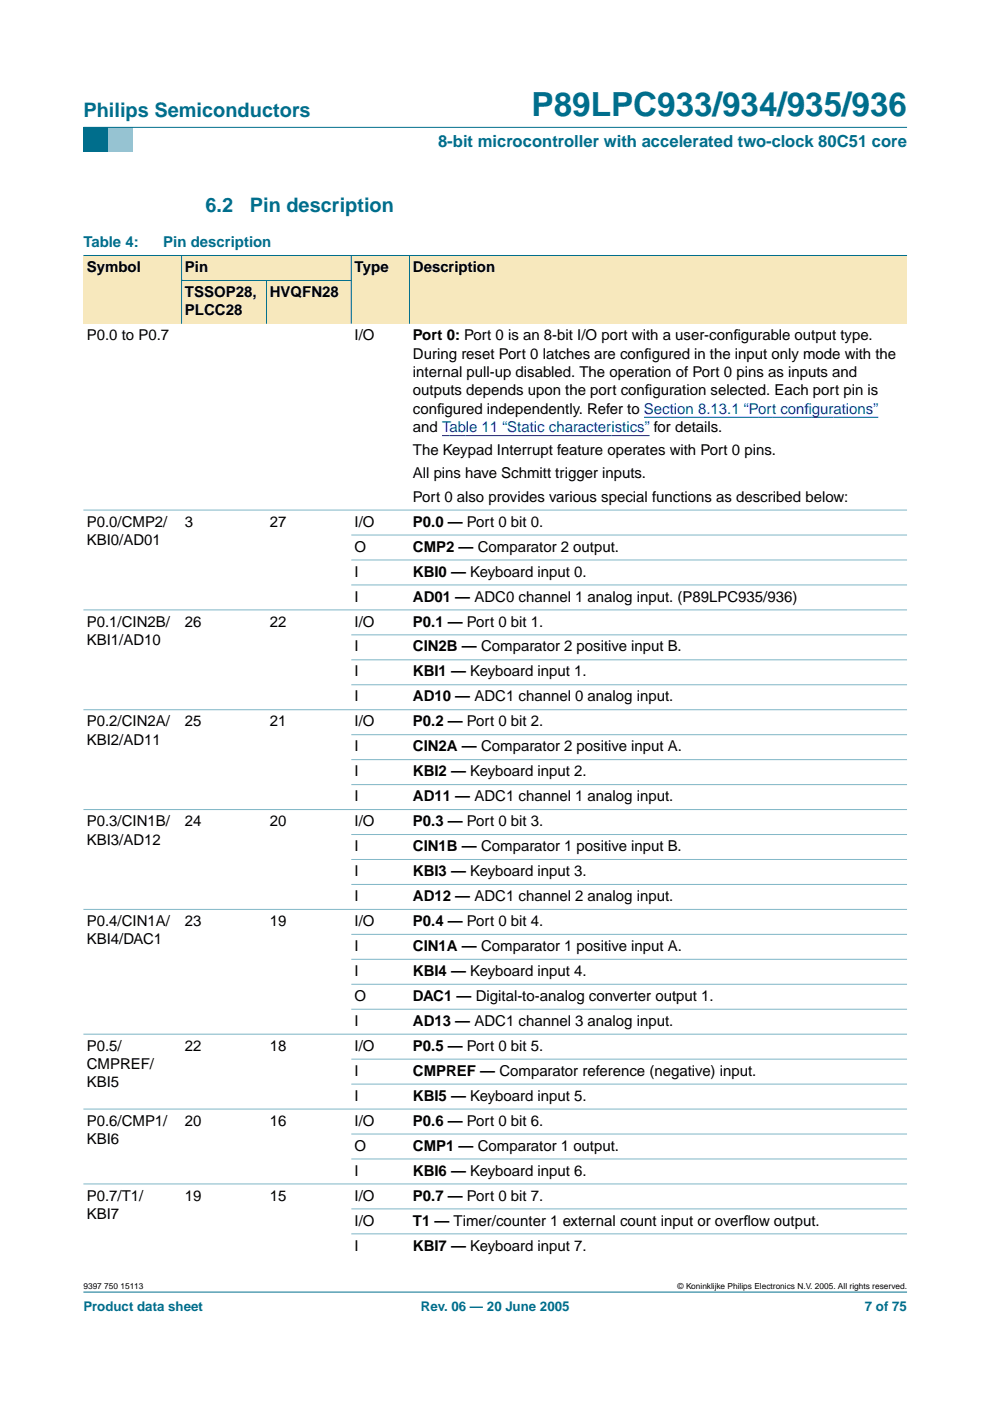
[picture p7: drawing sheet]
<svg xmlns="http://www.w3.org/2000/svg" width="210mm" height="297mm" viewBox="0 0 210 297" stroke-linecap="round" stroke-linejoin="round" font-family="sans-serif">
<defs><g id="words">
<text font-size="7.1" fill="#006e8c" x="112.7" y="24.7">P89LPC933/934/935/936</text>
<g font-size="4.2" fill="#006e8c">
<text x="17.7" y="24.9">Philips Semiconductors</text>
<text x="43.6" y="45">6.2</text>
<text x="53" y="45">Pin description</text>
</g>
<text font-size="3.5" fill="#006e8c" x="92.9" y="31.1">8-bit microcontroller with accelerated two-clock 80C51 core</text>
<g font-size="3.2" fill="#006e8c">
<text x="17.7" y="52.4">Table 4:</text>
<text x="34.6" y="52.4">Pin description</text>
</g>
<g font-size="3.2">
<text x="18.4" y="57.7">Symbol</text>
<text x="39.2" y="57.7">Pin</text>
<text x="75.2" y="57.7">Type</text>
<text x="87.5" y="57.7">Description</text>
<text x="39.2" y="63">TSSOP28,</text>
<text x="57.2" y="63">HVQFN28</text>
<text x="39.2" y="66.9">PLCC28</text>
<text x="18.4" y="72.2">P0.0 to P0.7</text>
<text x="75.2" y="72.2">I/O</text>
<text x="87.5" y="72.2">Port 0: Port 0 is an 8-bit I/O port with a user-conf</text>
<text x="87.5" y="76">During reset Port 0 latches are conf</text>
<text x="136.6" y="76">igured in the input only mode with the</text>
<text x="155.5" y="72.2">igurable output type.</text>
<text x="87.5" y="79.9">internal pull-up disabled. The operation of Port 0 pins as inputs and</text>
<text x="87.5" y="83.8">outputs depends upon the port conf</text>
<text x="136.7" y="83.8">iguration selected. Each port pin is</text>
<text x="87.5" y="87.7">conf</text>
<text x="92.7" y="87.7">igured independently. Refer to Section 8.13.1 “Port confgurations”</text>
<text x="87.5" y="91.6">and Table 11 “Static characteristics” for details.</text>
<text x="87.5" y="96.5">The Keypad Interrupt feature operates with Port 0 pins.</text>
<text x="87.5" y="101.4">All pins have Schmitt trigger inputs.</text>
<text x="87.5" y="106.4">Port 0 also provides various special functions as described below:</text>
<text x="18.4" y="111.7">P0.0/CMP2/</text>
<text x="39.2" y="111.7">3</text>
<text x="57.2" y="111.7">27</text>
<text x="75.2" y="111.7">I/O</text>
<text x="87.5" y="111.7">P0.0 — Port 0 bit 0.</text>
<text x="18.4" y="115.6">KBI0/AD01</text>
<text x="75.2" y="117">O</text>
<text x="87.5" y="117">CMP2 — Comparator 2 output.</text>
<text x="75.2" y="122.3">I</text>
<text x="87.5" y="122.3">KBI0 — Keyboard input 0.</text>
<text x="75.2" y="127.5">I</text>
<text x="87.5" y="127.5">AD01 — ADC0 channel 1 analog input. (P89LPC935/936)</text>
<text x="18.4" y="132.8">P0.1/CIN2B/</text>
<text x="18.4" y="136.7">KBI1/AD10</text>
<text x="39.2" y="132.8">26</text>
<text x="57.2" y="132.8">22</text>
<text x="75.2" y="132.8">I/O</text>
<text x="87.5" y="132.8">P0.1 — Port 0 bit 1.</text>
<text x="75.2" y="138.1">I</text>
<text x="75.2" y="143.4">I</text>
<text x="87.5" y="138.1">CIN2B — Comparator 2 positive input B.</text>
<text x="87.5" y="143.4">KBI1 — Keyboard input 1.</text>
<text x="75.2" y="148.7">I</text>
<text x="87.5" y="148.7">AD10 — ADC1 channel 0 analog input.</text>
<text x="18.4" y="154">P0.2/CIN2A/</text>
<text x="39.2" y="154">25</text>
<text x="57.2" y="154">21</text>
<text x="75.2" y="154">I/O</text>
<text x="87.5" y="154">P0.2 — Port 0 bit 2.</text>
<text x="18.4" y="157.9">KBI2/AD11</text>
<text x="75.2" y="159.3">I</text>
<text x="87.5" y="159.3">CIN2A — Comparator 2 positive input A.</text>
<text x="75.2" y="164.6">I</text>
<text x="87.5" y="164.6">KBI2 — Keyboard input 2.</text>
<text x="75.2" y="169.9">I</text>
<text x="87.5" y="169.9">AD11 — ADC1 channel 1 analog input.</text>
<text x="18.4" y="175.2">P0.3/CIN1B/</text>
<text x="18.4" y="179.1">KBI3/AD12</text>
<text x="39.2" y="175.2">24</text>
<text x="57.2" y="175.2">20</text>
<text x="75.2" y="175.2">I/O</text>
<text x="87.5" y="175.2">P0.3 — Port 0 bit 3.</text>
<text x="75.2" y="180.5">I</text>
<text x="75.2" y="185.8">I</text>
<text x="87.5" y="180.5">CIN1B — Comparator 1 positive input B.</text>
<text x="87.5" y="185.8">KBI3 — Keyboard input 3.</text>
<text x="75.2" y="191">I</text>
<text x="87.5" y="191">AD12 — ADC1 channel 2 analog input.</text>
<text x="18.4" y="196.3">P0.4/CIN1A/</text>
<text x="39.2" y="196.3">23</text>
<text x="57.2" y="196.3">19</text>
<text x="75.2" y="196.3">I/O</text>
<text x="87.5" y="196.3">P0.4 — Port 0 bit 4.</text>
<text x="18.4" y="200.2">KBI4/DAC1</text>
<text x="75.2" y="201.6">I</text>
<text x="87.5" y="201.6">CIN1A — Comparator 1 positive input A.</text>
<text x="75.2" y="206.9">I</text>
<text x="87.5" y="206.9">KBI4 — Keyboard input 4.</text>
<text x="75.2" y="212.2">O</text>
<text x="87.5" y="212.2">DAC1 — Digital-to-analog converter output 1.</text>
<text x="75.2" y="217.5">I</text>
<text x="87.5" y="217.5">AD13 — ADC1 channel 3 analog input.</text>
<text x="18.4" y="222.8">P0.5/</text>
<text x="18.4" y="226.7">CMPREF/</text>
<text x="39.2" y="222.8">22</text>
<text x="57.2" y="222.8">18</text>
<text x="75.2" y="222.8">I/O</text>
<text x="87.5" y="222.8">P0.5 — Port 0 bit 5.</text>
<text x="18.4" y="230.6">KBI5</text>
<text x="75.2" y="228.1">I</text>
<text x="75.2" y="233.4">I</text>
<text x="87.5" y="228.1">CMPREF — Comparator reference (negative) input.</text>
<text x="87.5" y="233.4">KBI5 — Keyboard input 5.</text>
<text x="18.4" y="238.7">P0.6/CMP1/</text>
<text x="39.2" y="238.7">20</text>
<text x="57.2" y="238.7">16</text>
<text x="75.2" y="238.7">I/O</text>
<text x="87.5" y="238.7">P0.6 — Port 0 bit 6.</text>
<text x="18.4" y="242.6">KBI6</text>
<text x="75.2" y="244">O</text>
<text x="87.5" y="244">CMP1 — Comparator 1 output.</text>
<text x="75.2" y="249.3">I</text>
<text x="87.5" y="249.3">KBI6 — Keyboard input 6.</text>
<text x="18.4" y="254.5">P0.7/T1/</text>
<text x="39.2" y="254.5">19</text>
<text x="57.2" y="254.5">15</text>
<text x="75.2" y="254.5">I/O</text>
<text x="87.5" y="254.5">P0.7 — Port 0 bit 7.</text>
<text x="18.4" y="258.4">KBI7</text>
<text x="75.2" y="259.8">I/O</text>
<text x="87.5" y="259.8">T1 — Timer/counter 1 external count input or overf</text>
<text x="157.6" y="259.8">low output.</text>
<text x="75.2" y="265.1">I</text>
<text x="87.5" y="265.1">KBI7 — Keyboard input 7.</text>
</g>
<text font-size="3.2" fill="#00f" x="170.6" y="87.7">i</text>
<g font-size="2.8" fill="#006e8c">
<text x="17.7" y="278">Product data sheet</text>
<text x="89.2" y="278">Rev. 06 — 20 June 2005</text>
<text x="183.4" y="278">7 of 75</text>
</g>
<g font-size="1.8">
<text x="17.7" y="273.4">9397 750 15113</text>
<text x="143.7" y="273.4">© Koninklijke Philips Electronics N.V. 2005. All rights reserved.</text>
</g>
</g></defs>
<path d="M17.7 273.9h174.6z" fill="#006e8c" stroke="#006e8c" stroke-width=".21"/>
<path d="M17.7 27h5.3v5.3h-5.3z" fill-rule="evenodd" fill="#006e8c"/>
<path d="M23 27h5.3v5.3h-5.3z" fill-rule="evenodd" fill="#96c4d6"/>
<path d="M17.7 27h174.6z" fill="#006e8c" stroke="#006e8c" stroke-width=".21"/>
<g fill="#f7e8bd">
<path d="M17.7 54.2h20.8v14.4h-20.8z" fill-rule="evenodd"/>
<path d="M38.5 54.2h36v5.3h-36z" fill-rule="evenodd"/>
<path d="M74.5 54.2h12.3v14.4h-12.3z" fill-rule="evenodd"/>
<path d="M86.8 54.2h105.5v14.4h-105.5z" fill-rule="evenodd"/>
<path d="M38.5 59.5h18v9.1h-18z" fill-rule="evenodd"/>
<path d="M56.5 59.5h18v9.1h-18z" fill-rule="evenodd"/>
</g>
<path d="M93.7 92.4h44M136.5 88.5h49.7" fill="none" stroke="#00f" stroke-width=".21"/>
<g fill="#006e8c" stroke="#006e8c" stroke-width=".21">
<path d="M38.5 54.1v14.5z"/>
<path d="M56.5 59.4v9.2z"/>
<path d="M74.5 54.1v14.5z"/>
<path d="M86.8 54.1v14.5z"/>
<path d="M17.7 54.2h174.6z"/>
<path d="M38.5 59.5h36z"/>
</g>
<g fill="#80b6c6" stroke="#80b6c6" stroke-width=".21">
<path d="M17.7 108.1h174.6z"/>
<path d="M74.5 113.4h117.8z"/>
<path d="M74.5 118.7h117.8z"/>
<path d="M74.5 124h117.8z"/>
<path d="M17.7 129.3h174.6z"/>
<path d="M74.5 134.6h117.8z"/>
<path d="M74.5 139.9h117.8z"/>
<path d="M74.5 145.2h117.8z"/>
<path d="M17.7 150.5h174.6z"/>
<path d="M74.5 155.8h117.8z"/>
<path d="M74.5 161.1h117.8z"/>
<path d="M74.5 166.4h117.8z"/>
<path d="M17.7 171.6h174.6z"/>
<path d="M74.5 176.9h117.8z"/>
<path d="M74.5 182.2h117.8z"/>
<path d="M74.5 187.5h117.8z"/>
<path d="M17.7 192.8h174.6z"/>
<path d="M74.5 198.1h117.8z"/>
<path d="M74.5 203.4h117.8z"/>
<path d="M74.5 208.7h117.8z"/>
<path d="M74.5 214h117.8z"/>
<path d="M17.7 219.3h174.6z"/>
<path d="M74.5 224.6h117.8z"/>
<path d="M74.5 229.9h117.8z"/>
<path d="M17.7 235.1h174.6z"/>
<path d="M74.5 240.4h117.8z"/>
<path d="M74.5 245.7h117.8z"/>
<path d="M17.7 251h174.6z"/>
<path d="M74.5 256.3h117.8z"/>
<path d="M74.5 261.6h117.8z"/>
</g>
<use href="#words"/>
</svg>
